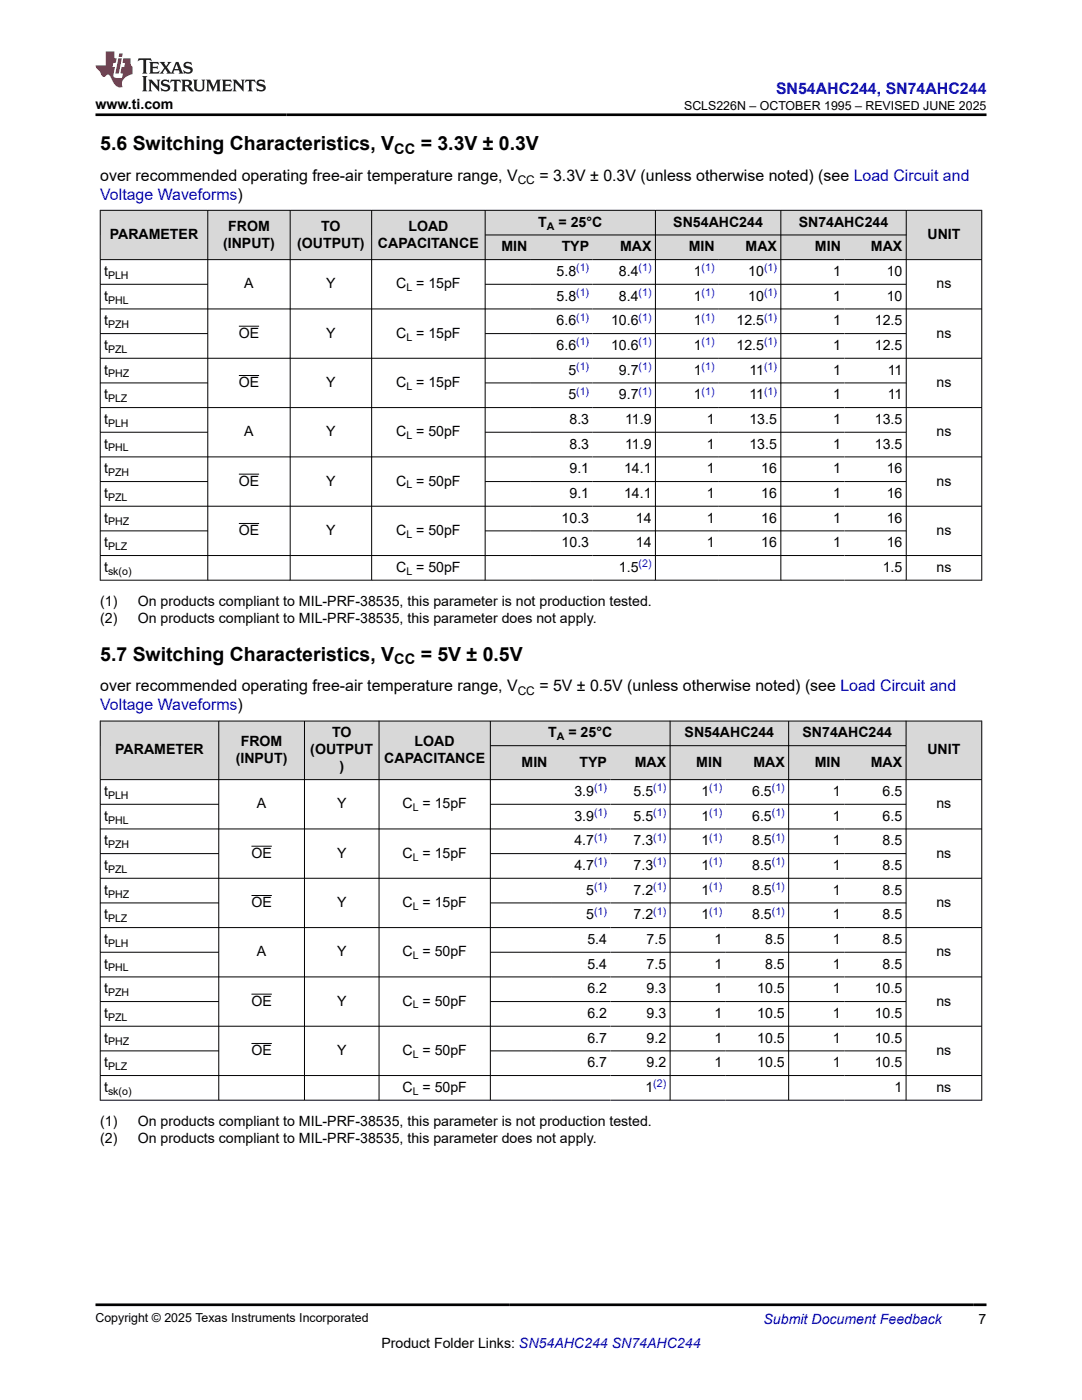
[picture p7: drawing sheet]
<svg xmlns="http://www.w3.org/2000/svg" width="216mm" height="279mm" viewBox="0 0 216 279" stroke-linecap="round" stroke-linejoin="round" font-family="sans-serif">
<defs><g id="words">
<g font-size="3.9">
<text x="20" y="29.9">5.6 Switching Characteristics, V</text>
<text x="83.9" y="29.9">= 3.3V ± 0.3V</text>
<text x="20" y="131.8">5.7 Switching Characteristics, V</text>
<text x="83.9" y="131.8">= 5V ± 0.5V</text>
</g>
<g font-size="3.2" fill="#00f">
<text x="154.8" y="18.7">SN54AHC244, SN74AHC244</text>
<text x="20" y="39.9">Voltage Waveforms)</text>
<text x="20" y="141.8">Voltage Waveforms)</text>
</g>
<g font-size="3.2">
<text x="20" y="36.1">over recommended operating free-air temperature range, V</text>
<text x="107.6" y="36.1">= 3.3V ± 0.3V (unless otherwise noted) (see Load Circuit and</text>
<text x="20" y="138">over recommended operating free-air temperature range, V</text>
<text x="107.6" y="138">= 5V ± 0.5V (unless otherwise noted) (see Load Circuit and</text>
</g>
<g font-size="2.9">
<text x="78.7" y="30.7">CC</text>
<text x="78.7" y="132.6">CC</text>
</g>
<g font-size="2.8">
<text x="19" y="21.8">www.ti.com</text>
<text x="21.9" y="47.7">PARAMETER</text>
<text x="45.5" y="46">FROM</text>
<text x="64.1" y="46">TO</text>
<text x="81.5" y="46">LOAD</text>
<text x="107.4" y="45.2">T</text>
<text x="111.4" y="45.2">= 25°C</text>
<text x="134.4" y="45.2">SN54AHC244</text>
<text x="159.4" y="45.2">SN74AHC244</text>
<text x="185.1" y="47.7">UNIT</text>
<text x="44.5" y="49.4">(INPUT)</text>
<text x="59.3" y="49.4">(OUTPUT)</text>
<text x="75.4" y="49.4">CAPACITANCE</text>
<text x="100.1" y="50.2">MIN</text>
<text x="112.1" y="50.2">TYP</text>
<text x="123.7" y="50.2">MAX</text>
<text x="137.4" y="50.2">MIN</text>
<text x="148.8" y="50.2">MAX</text>
<text x="162.6" y="50.2">MIN</text>
<text x="173.8" y="50.2">MAX</text>
<text x="20.8" y="55.1">t</text>
<text x="48.7" y="57.5">A</text>
<text x="65.1" y="57.5">Y</text>
<text x="79.1" y="57.5">C = 15pF</text>
<text x="111.1" y="55.1">5.8</text>
<text x="123.5" y="55.1">8.4</text>
<text x="138.4" y="55.1">1</text>
<text x="149.3" y="55.1">10</text>
<text x="166.2" y="55.1">1</text>
<text x="176.9" y="55.1">10</text>
<text x="186.9" y="57.5">ns</text>
<text x="20.8" y="60">t</text>
<text x="20.8" y="64.9">t</text>
<text x="111.1" y="60">5.8</text>
<text x="111.1" y="64.9">6.6</text>
<text x="121.9" y="64.9">10.6</text>
<text x="123.5" y="60">8.4</text>
<text x="138.4" y="60">1</text>
<text x="138.4" y="64.9">1</text>
<text x="147" y="64.9">12.5</text>
<text x="149.3" y="60">10</text>
<text x="166.2" y="60">1</text>
<text x="166.2" y="64.9">1</text>
<text x="174.6" y="64.9">12.5</text>
<text x="176.9" y="60">10</text>
<text x="20.8" y="69.9">t</text>
<text x="47.6" y="67.4">OE</text>
<text x="65.1" y="67.4">Y</text>
<text x="79.1" y="67.4">C = 15pF</text>
<text x="111.1" y="69.9">6.6</text>
<text x="121.9" y="69.9">10.6</text>
<text x="138.4" y="69.9">1</text>
<text x="147" y="69.9">12.5</text>
<text x="166.2" y="69.9">1</text>
<text x="174.6" y="69.9">12.5</text>
<text x="186.9" y="67.4">ns</text>
<text x="20.8" y="74.8">t</text>
<text x="47.6" y="77.2">OE</text>
<text x="65.1" y="77.2">Y</text>
<text x="79.1" y="77.2">C = 15pF</text>
<text x="113.4" y="74.8">5</text>
<text x="123.5" y="74.8">9.7</text>
<text x="138.4" y="74.8">1</text>
<text x="149.5" y="74.8">11</text>
<text x="166.2" y="74.8">1</text>
<text x="177.1" y="74.8">11</text>
<text x="186.9" y="77.2">ns</text>
<text x="20.8" y="79.7">t</text>
<text x="113.4" y="79.7">5</text>
<text x="123.5" y="79.7">9.7</text>
<text x="138.4" y="79.7">1</text>
<text x="149.5" y="79.7">11</text>
<text x="166.2" y="79.7">1</text>
<text x="177.1" y="79.7">11</text>
<text x="20.8" y="84.6">t</text>
<text x="20.8" y="89.5">t</text>
<text x="48.7" y="87.1">A</text>
<text x="65.1" y="87.1">Y</text>
<text x="79.1" y="87.1">C = 50pF</text>
<text x="113.6" y="84.6">8.3</text>
<text x="113.6" y="89.5">8.3</text>
<text x="124.7" y="84.6">11.9</text>
<text x="124.7" y="89.5">11.9</text>
<text x="141" y="84.6">1</text>
<text x="141" y="89.5">1</text>
<text x="149.5" y="84.6">13.5</text>
<text x="149.5" y="89.5">13.5</text>
<text x="166.2" y="84.6">1</text>
<text x="166.2" y="89.5">1</text>
<text x="174.6" y="84.6">13.5</text>
<text x="174.6" y="89.5">13.5</text>
<text x="186.9" y="87.1">ns</text>
<text x="20.8" y="94.5">t</text>
<text x="113.6" y="94.5">9.1</text>
<text x="124.5" y="94.5">14.1</text>
<text x="141" y="94.5">1</text>
<text x="151.9" y="94.5">16</text>
<text x="166.2" y="94.5">1</text>
<text x="176.9" y="94.5">16</text>
<text x="20.8" y="99.4">t</text>
<text x="47.6" y="96.9">OE</text>
<text x="65.1" y="96.9">Y</text>
<text x="79.1" y="96.9">C = 50pF</text>
<text x="113.6" y="99.4">9.1</text>
<text x="124.5" y="99.4">14.1</text>
<text x="141" y="99.4">1</text>
<text x="151.9" y="99.4">16</text>
<text x="166.2" y="99.4">1</text>
<text x="176.9" y="99.4">16</text>
<text x="186.9" y="96.9">ns</text>
<text x="20.8" y="104.3">t</text>
<text x="47.6" y="106.8">OE</text>
<text x="65.1" y="106.8">Y</text>
<text x="79.1" y="106.8">C = 50pF</text>
<text x="112.1" y="104.3">10.3</text>
<text x="126.9" y="104.3">14</text>
<text x="141" y="104.3">1</text>
<text x="151.9" y="104.3">16</text>
<text x="166.2" y="104.3">1</text>
<text x="176.9" y="104.3">16</text>
<text x="186.9" y="106.8">ns</text>
<text x="20.8" y="109.2">t</text>
<text x="112.1" y="109.2">10.3</text>
<text x="126.9" y="109.2">14</text>
<text x="141" y="109.2">1</text>
<text x="151.9" y="109.2">16</text>
<text x="166.2" y="109.2">1</text>
<text x="176.9" y="109.2">16</text>
<text x="20.8" y="114.1">t</text>
<text x="79.1" y="114.1">C = 50pF</text>
<text x="123.5" y="114.1">1.5</text>
<text x="176.1" y="114.1">1.5</text>
<text x="186.9" y="114.1">ns</text>
<text x="20" y="120.9">(1)</text>
<text x="20" y="124.3">(2)</text>
<text x="27.5" y="120.9">On products compliant to MIL-PRF-38535, this parameter is not production tested.</text>
<text x="27.5" y="124.3">On products compliant to MIL-PRF-38535, this parameter does not apply.</text>
<text x="48.1" y="148.9">FROM</text>
<text x="66.3" y="147.2">TO</text>
<text x="82.7" y="148.9">LOAD</text>
<text x="109.4" y="147.2">T</text>
<text x="113.4" y="147.2">= 25°C</text>
<text x="136.6" y="147.2">SN54AHC244</text>
<text x="160.1" y="147.2">SN74AHC244</text>
<text x="23" y="150.6">PARAMETER</text>
<text x="47" y="152.3">(INPUT)</text>
<text x="61.9" y="150.6">(OUTPUT</text>
<text x="67.7" y="153.9">)</text>
<text x="76.7" y="152.3">CAPACITANCE</text>
<text x="104.1" y="153">MIN</text>
<text x="115.6" y="153">TYP</text>
<text x="126.7" y="153">MAX</text>
<text x="138.9" y="153">MIN</text>
<text x="150.3" y="153">MAX</text>
<text x="162.6" y="153">MIN</text>
<text x="173.8" y="153">MAX</text>
<text x="185.1" y="150.6">UNIT</text>
<text x="20.8" y="158.9">t</text>
<text x="51.3" y="161.3">A</text>
<text x="67.3" y="161.3">Y</text>
<text x="80.3" y="161.3">C = 15pF</text>
<text x="114.6" y="158.9">3.9</text>
<text x="126.4" y="158.9">5.5</text>
<text x="140" y="158.9">1</text>
<text x="150.1" y="158.9">6.5</text>
<text x="166.2" y="158.9">1</text>
<text x="176.1" y="158.9">6.5</text>
<text x="186.9" y="161.3">ns</text>
<text x="20.8" y="163.8">t</text>
<text x="114.6" y="163.8">3.9</text>
<text x="126.4" y="163.8">5.5</text>
<text x="140" y="163.8">1</text>
<text x="150.1" y="163.8">6.5</text>
<text x="166.2" y="163.8">1</text>
<text x="176.1" y="163.8">6.5</text>
<text x="20.8" y="173.6">t</text>
<text x="20.8" y="168.7">t</text>
<text x="50.2" y="171.2">OE</text>
<text x="67.3" y="171.2">Y</text>
<text x="80.3" y="171.2">C = 15pF</text>
<text x="114.6" y="168.7">4.7</text>
<text x="114.6" y="173.6">4.7</text>
<text x="126.4" y="168.7">7.3</text>
<text x="126.4" y="173.6">7.3</text>
<text x="140" y="168.7">1</text>
<text x="140" y="173.6">1</text>
<text x="150.1" y="168.7">8.5</text>
<text x="150.1" y="173.6">8.5</text>
<text x="166.2" y="168.7">1</text>
<text x="166.2" y="173.6">1</text>
<text x="176.1" y="168.7">8.5</text>
<text x="176.1" y="173.6">8.5</text>
<text x="186.9" y="171.2">ns</text>
<text x="20.8" y="178.6">t</text>
<text x="117" y="178.6">5</text>
<text x="126.4" y="178.6">7.2</text>
<text x="140" y="178.6">1</text>
<text x="150.1" y="178.6">8.5</text>
<text x="166.2" y="178.6">1</text>
<text x="176.1" y="178.6">8.5</text>
<text x="20.8" y="183.5">t</text>
<text x="50.2" y="181">OE</text>
<text x="67.3" y="181">Y</text>
<text x="80.3" y="181">C = 15pF</text>
<text x="117" y="183.5">5</text>
<text x="126.4" y="183.5">7.2</text>
<text x="140" y="183.5">1</text>
<text x="150.1" y="183.5">8.5</text>
<text x="166.2" y="183.5">1</text>
<text x="176.1" y="183.5">8.5</text>
<text x="186.9" y="181">ns</text>
<text x="20.8" y="188.4">t</text>
<text x="51.3" y="190.9">A</text>
<text x="67.3" y="190.9">Y</text>
<text x="80.3" y="190.9">C = 50pF</text>
<text x="117.2" y="188.4">5.4</text>
<text x="129" y="188.4">7.5</text>
<text x="142.5" y="188.4">1</text>
<text x="152.7" y="188.4">8.5</text>
<text x="166.2" y="188.4">1</text>
<text x="176.1" y="188.4">8.5</text>
<text x="186.9" y="190.9">ns</text>
<text x="20.8" y="193.3">t</text>
<text x="117.2" y="193.3">5.4</text>
<text x="129" y="193.3">7.5</text>
<text x="142.5" y="193.3">1</text>
<text x="152.7" y="193.3">8.5</text>
<text x="166.2" y="193.3">1</text>
<text x="176.1" y="193.3">8.5</text>
<text x="20.8" y="203.2">t</text>
<text x="20.8" y="198.2">t</text>
<text x="50.2" y="200.7">OE</text>
<text x="67.3" y="200.7">Y</text>
<text x="80.3" y="200.7">C = 50pF</text>
<text x="117.2" y="198.2">6.2</text>
<text x="117.2" y="203.2">6.2</text>
<text x="129" y="198.2">9.3</text>
<text x="129" y="203.2">9.3</text>
<text x="142.5" y="198.2">1</text>
<text x="142.5" y="203.2">1</text>
<text x="151.1" y="198.2">10.5</text>
<text x="151.1" y="203.2">10.5</text>
<text x="166.2" y="198.2">1</text>
<text x="166.2" y="203.2">1</text>
<text x="174.5" y="198.2">10.5</text>
<text x="174.5" y="203.2">10.5</text>
<text x="186.9" y="200.7">ns</text>
<text x="20.8" y="208.1">t</text>
<text x="117.2" y="208.1">6.7</text>
<text x="129" y="208.1">9.2</text>
<text x="142.5" y="208.1">1</text>
<text x="151.1" y="208.1">10.5</text>
<text x="166.2" y="208.1">1</text>
<text x="174.5" y="208.1">10.5</text>
<text x="20.8" y="213">t</text>
<text x="50.2" y="210.5">OE</text>
<text x="67.3" y="210.5">Y</text>
<text x="80.3" y="210.5">C = 50pF</text>
<text x="117.2" y="213">6.7</text>
<text x="129" y="213">9.2</text>
<text x="142.5" y="213">1</text>
<text x="151.1" y="213">10.5</text>
<text x="166.2" y="213">1</text>
<text x="174.5" y="213">10.5</text>
<text x="186.9" y="210.5">ns</text>
<text x="20.8" y="217.9">t</text>
<text x="80.3" y="217.9">C = 50pF</text>
<text x="128.8" y="217.9">1</text>
<text x="178.5" y="217.9">1</text>
<text x="186.9" y="217.9">ns</text>
<text x="20" y="224.7">(1)</text>
<text x="27.5" y="224.7">On products compliant to MIL-PRF-38535, this parameter is not production tested.</text>
<text x="20" y="228.1">(2)</text>
<text x="27.5" y="228.1">On products compliant to MIL-PRF-38535, this parameter does not apply.</text>
<text x="76.1" y="269">Product Folder Links: SN54AHC244 SN74AHC244</text>
<text x="195.3" y="264.2">7</text>
</g>
<text font-size="2.8" fill="#00f" x="152.4" y="264.2">Submit Document Feedback</text>
<g font-size="2.5">
<text x="136.5" y="21.9">SCLS226N – OCTOBER 1995 – REVISED JUNE 2025</text>
<text x="19" y="263.9">Copyright © 2025 Texas Instruments Incorporated</text>
</g>
<g font-size="2.4">
<text x="103.3" y="36.7">CC</text>
<text x="103.3" y="138.6">CC</text>
</g>
<g font-size="2.1">
<text x="109.1" y="45.8">A</text>
<text x="21.6" y="55.7">PLH</text>
<text x="81.1" y="58.1">L</text>
<text x="21.6" y="60.6">PHL</text>
<text x="21.6" y="65.5">PZH</text>
<text x="21.6" y="70.4">PZL</text>
<text x="81.1" y="68">L</text>
<text x="21.6" y="75.3">PHZ</text>
<text x="81.1" y="77.8">L</text>
<text x="21.6" y="80.3">PLZ</text>
<text x="21.6" y="85.2">PLH</text>
<text x="81.1" y="87.6">L</text>
<text x="21.6" y="90.1">PHL</text>
<text x="21.6" y="95">PZH</text>
<text x="21.6" y="99.9">PZL</text>
<text x="81.1" y="97.5">L</text>
<text x="21.6" y="104.9">PHZ</text>
<text x="81.1" y="107.3">L</text>
<text x="21.6" y="109.8">PLZ</text>
<text x="21.6" y="114.7">sk(o)</text>
<text x="81.1" y="114.7">L</text>
<text x="111.1" y="147.7">A</text>
<text x="21.6" y="159.4">PLH</text>
<text x="82.3" y="161.9">L</text>
<text x="21.6" y="164.4">PHL</text>
<text x="21.6" y="169.3">PZH</text>
<text x="82.3" y="171.7">L</text>
<text x="21.6" y="174.2">PZL</text>
<text x="21.6" y="179.1">PHZ</text>
<text x="21.6" y="184">PLZ</text>
<text x="82.3" y="181.6">L</text>
<text x="21.6" y="189">PLH</text>
<text x="82.3" y="191.4">L</text>
<text x="21.6" y="193.9">PHL</text>
<text x="21.6" y="203.7">PZL</text>
<text x="21.6" y="198.8">PZH</text>
<text x="82.3" y="201.3">L</text>
<text x="21.6" y="208.6">PHZ</text>
<text x="21.6" y="213.6">PLZ</text>
<text x="82.3" y="211.1">L</text>
<text x="21.6" y="218.5">sk(o)</text>
<text x="82.3" y="218.5">L</text>
</g>
<g font-size="2.1" fill="#00f">
<text x="115" y="54.1">(1)</text>
<text x="115" y="59.1">(1)</text>
<text x="127.4" y="54.1">(1)</text>
<text x="127.4" y="59.1">(1)</text>
<text x="140" y="54.1">(1)</text>
<text x="140" y="59.1">(1)</text>
<text x="152.5" y="54.1">(1)</text>
<text x="152.5" y="59.1">(1)</text>
<text x="115" y="64">(1)</text>
<text x="127.4" y="64">(1)</text>
<text x="140" y="64">(1)</text>
<text x="152.5" y="64">(1)</text>
<text x="115" y="68.9">(1)</text>
<text x="127.4" y="68.9">(1)</text>
<text x="140" y="68.9">(1)</text>
<text x="152.5" y="68.9">(1)</text>
<text x="115" y="73.8">(1)</text>
<text x="127.4" y="73.8">(1)</text>
<text x="140" y="73.8">(1)</text>
<text x="152.5" y="73.8">(1)</text>
<text x="115" y="78.8">(1)</text>
<text x="127.4" y="78.8">(1)</text>
<text x="140" y="78.8">(1)</text>
<text x="152.5" y="78.8">(1)</text>
<text x="127.4" y="113.2">(2)</text>
<text x="118.5" y="157.9">(1)</text>
<text x="130.4" y="157.9">(1)</text>
<text x="141.5" y="157.9">(1)</text>
<text x="154" y="157.9">(1)</text>
<text x="118.5" y="162.8">(1)</text>
<text x="118.5" y="167.8">(1)</text>
<text x="130.4" y="162.8">(1)</text>
<text x="130.4" y="167.8">(1)</text>
<text x="141.5" y="162.8">(1)</text>
<text x="141.5" y="167.8">(1)</text>
<text x="154" y="162.8">(1)</text>
<text x="154" y="167.8">(1)</text>
<text x="118.5" y="172.7">(1)</text>
<text x="130.4" y="172.7">(1)</text>
<text x="141.5" y="172.7">(1)</text>
<text x="154" y="172.7">(1)</text>
<text x="118.5" y="177.6">(1)</text>
<text x="130.4" y="177.6">(1)</text>
<text x="141.5" y="177.6">(1)</text>
<text x="154" y="177.6">(1)</text>
<text x="118.5" y="182.5">(1)</text>
<text x="130.4" y="182.5">(1)</text>
<text x="141.5" y="182.5">(1)</text>
<text x="154" y="182.5">(1)</text>
<text x="130.4" y="217">(2)</text>
</g>
</g></defs>
<g fill="#d8d8d8">
<path d="M20 42h175.9v4.9h-175.9z" fill-rule="evenodd"/>
<path d="M20.1 42h21.3v9.8h-21.3z" fill-rule="evenodd"/>
<path d="M41.5 42h16.3v9.8h-16.3z" fill-rule="evenodd"/>
<path d="M58 42h16.1v9.8h-16.1z" fill-rule="evenodd"/>
<path d="M74.2 42h22.5v9.8h-22.5z" fill-rule="evenodd"/>
<path d="M96.9 42h33.8v4.8h-33.8z" fill-rule="evenodd"/>
<path d="M130.8 42h24.9v4.8h-24.9z" fill-rule="evenodd"/>
<path d="M155.9 42h24.9v4.8h-24.9z" fill-rule="evenodd"/>
<path d="M180.9 42h14.9v9.8h-14.9z" fill-rule="evenodd"/>
<path d="M96.9 47h9v4.8h-9z" fill-rule="evenodd"/>
<path d="M105.9 47h12.4v4.8h-12.4z" fill-rule="evenodd"/>
<path d="M118.3 47h12.4v4.8h-12.4z" fill-rule="evenodd"/>
<path d="M130.8 47h12.5v4.8h-12.5z" fill-rule="evenodd"/>
<path d="M143.3 47h12.4v4.8h-12.4z" fill-rule="evenodd"/>
<path d="M155.9 47h12.6v4.8h-12.6z" fill-rule="evenodd"/>
<path d="M168.5 47h12.3v4.8h-12.3z" fill-rule="evenodd"/>
</g>
<g fill="none" stroke="#000" stroke-width=".2">
<path d="M19.9 42h176.1M19.9 51.8h176.1M19.9 56.7h21.6M20 41.9v74M41.5 41.9v74M57.9 41.9v74M74.2 41.9v74M96.8 41.9v74M96.8 46.9h84.1M96.8 56.7h84.1M130.8 41.9v74M155.8 41.9v74"/>
<path d="M180.8 41.9v74M195.9 41.9v74M19.9 66.6h21.6M19.9 76.4h21.6M47.6 65.1h4.1M47.6 74.9h4.1M96.8 66.6h84.1M96.8 76.4h84.1M196 61.7h-176.1M196 71.5h-176.1M19.9 86.3h21.6M19.9 96.1h21.6"/>
<path d="M47.6 94.6h4.1M96.8 86.3h84.1M96.8 96.1h84.1M196 81.3h-176.1M196 91.2h-176.1M19.9 101h176.1M19.9 105.9h21.6M19.9 115.8h176.1M47.6 104.5h4.1M96.8 105.9h84.1M196 110.9h-176.1"/>
</g>
<g fill="#d8d8d8">
<path d="M20 143.9h175.9v4.9h-175.9z" fill-rule="evenodd"/>
<path d="M20.1 144h23.5v11.5h-23.5z" fill-rule="evenodd"/>
<path d="M43.7 144h17v11.5h-17z" fill-rule="evenodd"/>
<path d="M60.8 144h14.8v11.5h-14.8z" fill-rule="evenodd"/>
<path d="M75.7 144h22.1v11.5h-22.1z" fill-rule="evenodd"/>
<path d="M97.9 144h35.8v4.8h-35.8z" fill-rule="evenodd"/>
<path d="M133.8 144h23.5v4.8h-23.5z" fill-rule="evenodd"/>
<path d="M157.4 144h23.3v4.8h-23.3z" fill-rule="evenodd"/>
<path d="M180.9 144h14.9v11.5h-14.9z" fill-rule="evenodd"/>
<path d="M97.9 148.9h12v6.6h-12z" fill-rule="evenodd"/>
<path d="M109.9 148.9h11.9v6.6h-11.9z" fill-rule="evenodd"/>
<path d="M121.8 148.9h11.9v6.6h-11.9z" fill-rule="evenodd"/>
<path d="M133.8 148.9h11v6.6h-11z" fill-rule="evenodd"/>
<path d="M144.8 148.9h12.5v6.6h-12.5z" fill-rule="evenodd"/>
<path d="M157.4 148.9h11.1v6.6h-11.1z" fill-rule="evenodd"/>
<path d="M168.5 148.9h12.2v6.6h-12.2z" fill-rule="evenodd"/>
</g>
<g fill="none" stroke="#000" stroke-width=".2">
<path d="M19.9 143.9h176.1M19.9 155.6h176.1M20 143.8v75.8M43.7 143.8v75.8M60.8 143.8v75.8M75.6 143.8v75.8M97.8 143.8v75.8M97.8 148.8h83.1M133.7 143.8v75.8M157.4 143.8v75.8M180.8 143.8v75.8M195.9 143.8v75.8"/>
<path d="M19.9 160.5h23.8M19.9 170.4h23.8M19.9 175.3h176.1M50.2 168.9h4M50.2 178.7h4M97.8 160.5h83.1M97.8 170.4h83.1M196 165.4h-176.1M19.9 180.2h23.8M19.9 185.1h176.1M19.9 190h23.8M19.9 195h176.1"/>
<path d="M19.9 199.9h23.8M50.2 198.4h4M97.8 180.2h83.1M97.8 190h83.1M97.8 199.9h83.1M19.9 209.7h23.8M19.9 214.6h176.1M19.9 219.6h176.1M50.2 208.2h4M97.8 209.7h83.1M196 204.8h-176.1"/>
</g>
<path d="M27.7 11.6l-.2 .6 .5-.2h.6v.1v2.2l-.2 .4h1l-.2-.4v-2.2v-.1h.5l.5 .2-.1-.6zM29.8 12.4l.2 .3v1.6l-.2 .4h1.9l.1-.6a1.08 1.08 0 0 1-1.3 .2v-.7h.6l.4 .2v-.7l-.4 .2h-.6v-.5l.2-.2a1 1 0 0 1 1 .3l-.1-.5zM31.8 12.4l1 1.1-1 1.2h.9l-.2-.2 .4-.8 .5 .8-.2 .2h1.6l-.2-.2 .1-.5h1l.1 .5-.1 .2h.9l-.2-.4-.8-1.9h-.5l-1 2.1-.8-1.1 .9-1h-.8l.2 .2-.5 .6-.3-.6 .1-.2zM35.2 12.8l.4 1h-.8zM36.8 12.5a.65 .65 0 0 0-.2 .7 .65 .65 0 0 0 .6 .5l.7 .1 .1 .3a.79 .79 0 0 1-.7 .4 .79 .79 0 0 1-.7-.5l.1 .7 .2-.1a.93 .93 0 0 0 1.1 0 .93 .93 0 0 0 .4-.9 1.46 1.46 0 0 0-1.2-.6l-.1-.3a1.09 1.09 0 0 1 1.2 .2l-.2-.6-.1 .1-.6-.2zM28.4 15.2l.2 .4v2.2l-.2 .4h1l-.2-.4v-2.2l.2-.4zM29.6 15.9l.2 .4v1.5l-.2 .4h.8l-.3-.4v-1.3l1.7 1.8v-2l.2-.4h-.8l.2 .2 .1 1.1-1.2-1.3zM32.3 16a.65 .65 0 0 0-.2 .8 .65 .65 0 0 0 .7 .4l.6 .2 .1 .2a.79 .79 0 0 1-.7 .4 .79 .79 0 0 1-.7-.5l.1 .7 .2-.1a.93 .93 0 0 0 1.1 .1 .93 .93 0 0 0 .4-1 1.46 1.46 0 0 0-1.2-.5l-.1-.4a1.09 1.09 0 0 1 1.2 .2l-.2-.6-.1 .1-.6-.1zM34.1 15.9l-.1 .6a.63 .63 0 0 1 .7-.3l.1 1.6-.3 .4h1l-.2-.4v-1.6a.66 .66 0 0 1 .8 .3l-.1-.6zM36.2 15.9l.2 .4v1.5l-.2 .4h.9l-.2-.2v-.7h.5l.1 .2a.79 .79 0 0 0 1.2 .6l-1-.9a.61 .61 0 0 0 .6-.6 .61 .61 0 0 0-.5-.7zM36.9 16.2h.2a.47 .47 0 0 1 .5 .1 .47 .47 0 0 1 .1 .5l-.2 .1-.6 .1zM38.5 15.9l.2 .2a2.27 2.27 0 0 0 .4 2 1.04 1.04 0 0 0 1.7-.7v-1.3l.2-.2h-.8l.2 .4v1.1a.6 .6 0 0 1-.6 .6 .6 .6 0 0 1-.6-.6v-1.1l.3-.4zM41.1 15.9l.2 .4v1.5l-.2 .4h.7l-.2-.4v-1.4l.9 1.9 .8-1.9v1.4l-.2 .4h1l-.3-.4v-1.5l.3-.4h-.8l-.7 1.5-.7-1.5zM44.3 15.9l.2 .4v1.5l-.2 .4h1.9l.1-.6a1.09 1.09 0 0 1-1.3 .2v-.7h.6l.4 .2v-.6l-.4 .2h-.6v-.6l.2-.1a1.01 1.01 0 0 1 1 .3l-.1-.6zM46.4 15.9l.3 .4v1.5l-.3 .4h.8l-.2-.4v-1.3l1.6 1.8v-2l.2-.4h-.7l.2 .2v1.1l-1.2-1.3zM49 15.9l-.1 .6a.63 .63 0 0 1 .8-.3v1.6l-.3 .4h1l-.2-.4v-1.6a.66 .66 0 0 1 .8 .3l-.1-.6zM51.4 16a.65 .65 0 0 0-.2 .8 .65 .65 0 0 0 .6 .4l.6 .2 .2 .2a.79 .79 0 0 1-.8 .4 .79 .79 0 0 1-.6-.5l.1 .7 .2-.1a.93 .93 0 0 0 1 .1 .93 .93 0 0 0 .5-1 1.46 1.46 0 0 0-1.3-.5l-.1-.4a1.09 1.09 0 0 1 1.3 .2l-.2-.6-.2 .1-.5-.1z" fill="#231f20"/>
<path d="M21.1 10.3v2.7h-2.1l.1 .4 .9 1a.95 .95 0 0 0 .9 .9 .59 .59 0 0 1 .6-.4 .59 .59 0 0 1 .5 .3l.4 .8a1.59 1.59 0 0 0 2.1 1.4 1.61 1.61 0 0 1 1-2.3l1-.3-.1-1.5a1.59 1.59 0 0 1-.4-1.7h-1.4l-.2 .9h.5l-.1 .9h-.5l-.2 .9v.3l.4 .1-.2 .9h-.6a.73 .73 0 0 1-1.1-.7l.3-1.5h-.5l.2-.9h.5l.2-.9h-.5v-1.3zM23.6 11.6l-.6 3.1h.7l.6-3.1zM23.8 10.7l-.1 .6h.7l.1-.6z" fill="#ed1c24"/>
<path d="M19 22.9h177.8M19 260.4h177.8" fill="none" stroke="#000" stroke-width=".53"/>
<use href="#words"/>
</svg>
